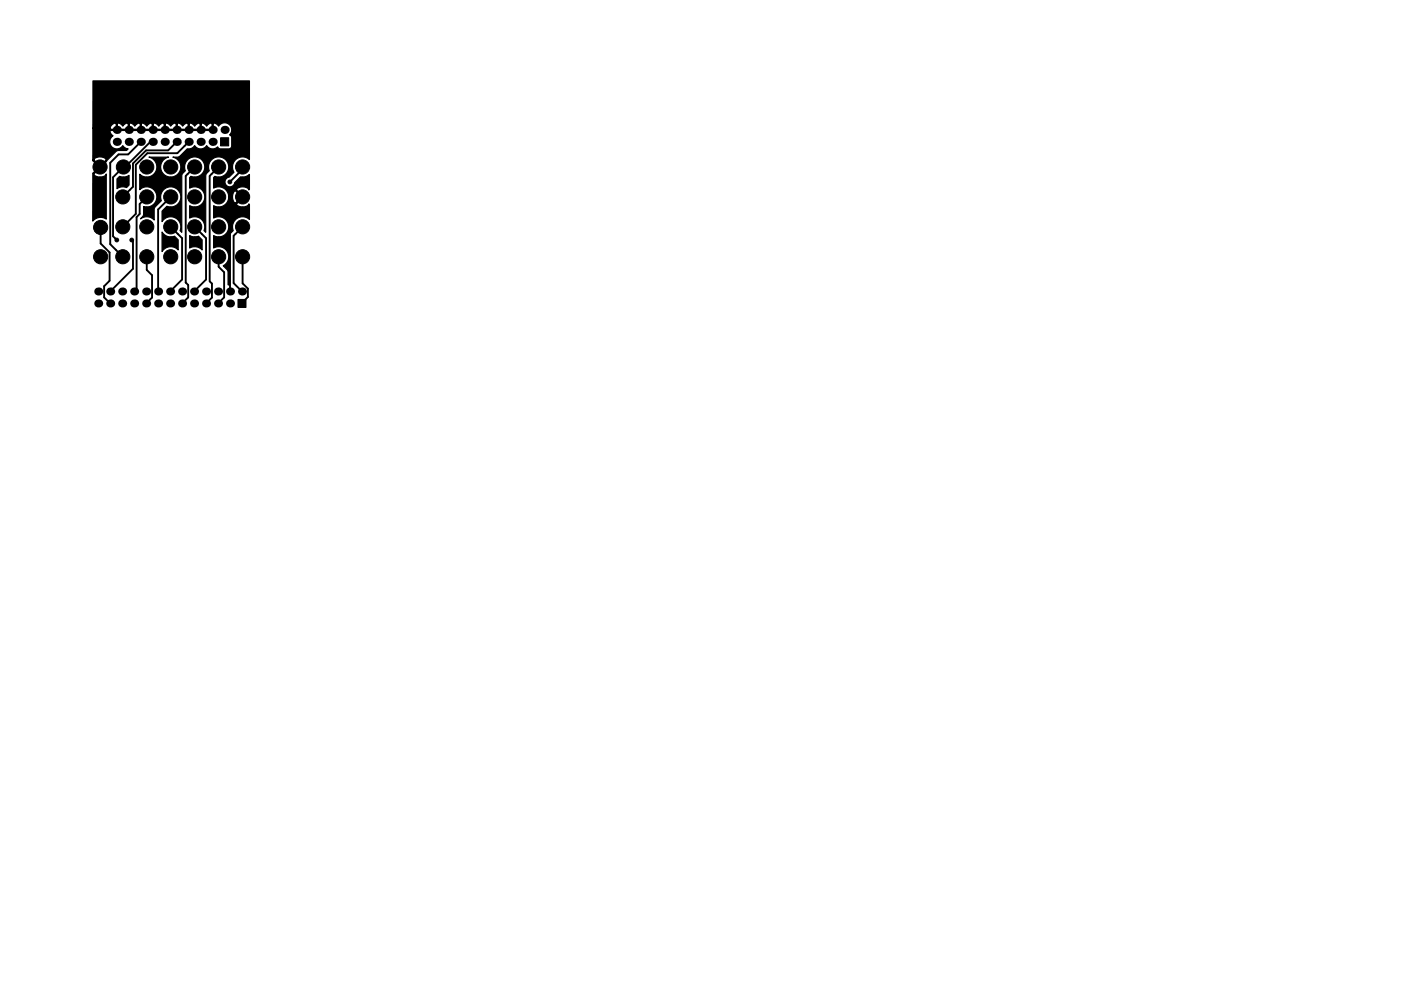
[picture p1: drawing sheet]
<svg xmlns="http://www.w3.org/2000/svg" width="297mm" height="210mm" viewBox="0 0 297 210" stroke-linecap="round" stroke-linejoin="round" font-family="sans-serif">
<g fill="#000">
<circle cx="24.8" cy="27.6" r=".86"/>
<circle cx="24.8" cy="30.1" r=".86"/>
<circle cx="27.3" cy="30.1" r=".86"/>
<circle cx="27.3" cy="27.6" r=".86"/>
<circle cx="29.8" cy="30.1" r=".86"/>
<circle cx="29.8" cy="27.6" r=".86"/>
<circle cx="32.4" cy="30.1" r=".86"/>
<circle cx="32.4" cy="27.6" r=".86"/>
<circle cx="34.9" cy="27.6" r=".86"/>
<circle cx="34.9" cy="30.1" r=".86"/>
<circle cx="37.5" cy="27.6" r=".86"/>
<circle cx="37.5" cy="30.1" r=".86"/>
<circle cx="40" cy="30.1" r=".86"/>
<circle cx="40" cy="27.6" r=".86"/>
<circle cx="42.5" cy="27.6" r=".86"/>
<circle cx="42.5" cy="30.1" r=".86"/>
<circle cx="45.1" cy="27.6" r=".86"/>
<circle cx="45.1" cy="30.1" r=".86"/>
<circle cx="47.6" cy="27.6" r=".86"/>
<circle cx="20.8" cy="64.4" r=".85"/>
<circle cx="20.8" cy="61.8" r=".85"/>
<circle cx="23.4" cy="64.4" r=".85"/>
<circle cx="23.4" cy="61.8" r=".85"/>
<circle cx="25.9" cy="61.8" r=".85"/>
<circle cx="25.9" cy="64.4" r=".85"/>
<circle cx="28.4" cy="64.4" r=".85"/>
<circle cx="28.4" cy="61.8" r=".85"/>
<circle cx="31" cy="64.4" r=".85"/>
<circle cx="31" cy="61.8" r=".85"/>
<circle cx="33.5" cy="64.4" r=".85"/>
<circle cx="33.5" cy="61.8" r=".85"/>
<circle cx="36.1" cy="64.4" r=".85"/>
<circle cx="36.1" cy="61.8" r=".85"/>
<circle cx="38.6" cy="61.8" r=".85"/>
<circle cx="38.6" cy="64.4" r=".85"/>
<circle cx="41.1" cy="61.8" r=".85"/>
<circle cx="41.1" cy="64.4" r=".85"/>
<circle cx="43.7" cy="64.4" r=".85"/>
<circle cx="43.7" cy="61.8" r=".85"/>
<circle cx="46.2" cy="61.8" r=".85"/>
<circle cx="46.2" cy="64.4" r=".85"/>
<circle cx="48.8" cy="64.4" r=".85"/>
<circle cx="48.8" cy="61.8" r=".85"/>
<circle cx="51.3" cy="61.8" r=".85"/>
</g>
<g fill="#000" stroke="#000" stroke-width=".21">
<path d="M46.8 29.2h1.7v1.8h-1.7zM50.5 63.5h1.7v1.7h-1.7z"/>
<circle cx="21.2" cy="38" r=".4"/>
<circle cx="21.2" cy="28.7" r=".4"/>
<circle cx="21.2" cy="35.4" r="1.5"/>
<circle cx="26.2" cy="38" r=".4"/>
<circle cx="26.2" cy="35.4" r="1.5"/>
<circle cx="31.1" cy="38" r=".4"/>
<circle cx="31.1" cy="35.4" r="1.5"/>
<circle cx="36.2" cy="38" r=".4"/>
<circle cx="36.2" cy="35.4" r="1.5"/>
<circle cx="41.3" cy="38" r=".4"/>
<circle cx="41.3" cy="35.4" r="1.5"/>
<circle cx="46.4" cy="38" r=".4"/>
<circle cx="46.4" cy="35.4" r="1.5"/>
<circle cx="48.7" cy="38.6" r=".4"/>
<circle cx="51.4" cy="28.7" r=".4"/>
<circle cx="51.4" cy="38" r=".4"/>
<circle cx="51.4" cy="35.4" r="1.5"/>
<circle cx="21.2" cy="41.8" r=".4"/>
<circle cx="21.2" cy="44.3" r=".4"/>
<circle cx="21.3" cy="54.5" r="1.5"/>
<circle cx="21.3" cy="48.3" r="1.5"/>
<circle cx="24.8" cy="50.9" r=".4"/>
<circle cx="26" cy="48.1" r="1.5"/>
<circle cx="26" cy="54.5" r="1.5"/>
<circle cx="26" cy="41.8" r="1.5"/>
<circle cx="27.9" cy="50.9" r=".4"/>
<circle cx="31.1" cy="44.3" r=".4"/>
<circle cx="31.1" cy="54.5" r="1.5"/>
<circle cx="31.1" cy="48.1" r="1.5"/>
<circle cx="31.1" cy="41.8" r="1.5"/>
<circle cx="36.2" cy="44.3" r=".4"/>
<circle cx="36.2" cy="48.1" r="1.5"/>
<circle cx="36.2" cy="54.5" r="1.5"/>
<circle cx="36.2" cy="41.8" r="1.5"/>
<circle cx="36.3" cy="50.7" r=".4"/>
<circle cx="41.3" cy="44.3" r=".4"/>
<circle cx="41.3" cy="50.7" r=".4"/>
<circle cx="41.3" cy="41.8" r="1.5"/>
<circle cx="41.3" cy="48.1" r="1.5"/>
<circle cx="41.3" cy="54.5" r="1.5"/>
<circle cx="46.4" cy="50.7" r=".4"/>
<circle cx="46.4" cy="44.3" r=".4"/>
<circle cx="46.4" cy="48.1" r="1.5"/>
<circle cx="46.4" cy="54.5" r="1.5"/>
<circle cx="46.4" cy="41.8" r="1.5"/>
<circle cx="51.4" cy="44.3" r=".4"/>
<circle cx="51.4" cy="41.8" r="1.5"/>
<circle cx="51.4" cy="48.1" r="1.5"/>
<circle cx="51.4" cy="54.5" r="1.5"/>
</g>
<g fill="none" stroke="#000" stroke-width=".4">
<path d="M29.8 30.1l-2.6 2.7h-2.1l-1.7 1.7v17.3l2.6 2.7M32.4 30.1h-.5l-5.4 5.3h-.3l-2.2 2.2v12.5l.8 .8M37.5 30.1l-1.8 1.8h-4.7l-2.8 2.8v4.9l-2.2 2.2M40 30.1l-2.4 2.4h-6.4l-2.4 2.5v10.4l-2.8 2.7M41.3 35.4l-1.9 1.9v22.6M46.4 35.4l-1.9 1.9v22.4l.4 .5v2.9l-1.2 1.3M51.4 35.4v.5l-2.7 2.7M21.3 48.3v3.4l1.9 1.9v6l-1.1 1.1v2.4l1.3 1.3M27.9 50.9l.3 .3v5.8l-4.8 4.8M31.1 41.8l-1.5 1.5v2.1l-.6 .7v15.2l-.6 .5M31.1 54.5v2.8l1.1 1.1v4.7l-1.2 1.3M36.2 41.8l-2.7 2.6v17.4"/>
<path d="M36.2 48.1l2.4 2.4v8.8l-2.5 2.5M39.4 59.9l.5 .6v2.6l-1.3 1.3M39.4 59.9h.1M41.3 48.1l2.4 2.4v8.8l-2.6 2.5M46.4 54.5v2.1l1.1 1.2v5.3l-1.3 1.3M51.4 41.8l-2.6 2.6v17.4M51.4 54.5v5.6l1.2 1.1v1.8l-1.3 1.4M51.4 48.1l-1.9 1.9v10.1l1.8 1.7"/>
</g>
<path d="M24.8 38l.6-.6 .1 .1a2.1 2.1 0 0 0 1.9-.3v2.1l-.6 .5-.1-.1a2.1 2.1 0 0 0-1.9 .3zM19.7 17.2h33.2v16.7a2.14 2.14 0 0 0-2.8-.1 2.14 2.14 0 0 0-.5 2.7l-1.2 1.1a1.04 1.04 0 0 0-.3 1.8 1.04 1.04 0 0 0 1.7-.6l1.2-1.3 .2 .1a2.1 2.1 0 0 0 1.7-.6v3.2l-.2 .1-.1-.3a2.15 2.15 0 0 0-2.3 0l-.2 .3 1.5 1.5-1.5 1.5 .2 .3a2.15 2.15 0 0 0 2.3 0l.1-.3 .2 .1v3.2a2.13 2.13 0 0 0-2.7-.2 2.13 2.13 0 0 0-.7 2.5l-.7 .7-.1 .4v10.4l-.1 .1-.2-.1-.1-3-1-1a2.14 2.14 0 0 0 .9-2.9 2.14 2.14 0 0 0-2.9-.9v-2.6a2.14 2.14 0 0 0 3.2-1.9 2.14 2.14 0 0 0-3.2-1.8v-2.6a2.14 2.14 0 0 0 3.2-1.9h.8l.2 .8 .4 .5 1.4-1.3-1.4-1.3-.3 .1-.2 .4-.1 .8h-.8a2.13 2.13 0 0 0-3.2-1.9v-2.2l.3-.3a2.14 2.14 0 0 0 2.9-1.7 2.14 2.14 0 0 0-2.4-2.4 2.14 2.14 0 0 0-1.7 2.9l-.6 .7-.2 .4v12l-.3-.4v-.1a2.14 2.14 0 0 0-.7-2.4 2.14 2.14 0 0 0-2.4-.1l.1-2.6a2.14 2.14 0 0 0 3.1-2 2.14 2.14 0 0 0-3.2-1.8v-2.2l.3-.3a2.14 2.14 0 0 0 2.9-1.7 2.14 2.14 0 0 0-2.4-2.4 2.14 2.14 0 0 0-1.7 2.9l-.6 .7-.2 .4v12l-.3-.4v-.1a2.14 2.14 0 0 0-1.1-2.6 2.14 2.14 0 0 0-2.7 .8v-2.2l1-1a2.14 2.14 0 0 0 2.9-1.8 2.14 2.14 0 0 0-2.4-2.3 2.14 2.14 0 0 0-1.7 2.9l-1.4 1.5-.1 2.6-.2-.2a2.14 2.14 0 0 0-2.7-.1l.6-.8 .1-1.8a2.14 2.14 0 0 0 2.7-2.5 2.14 2.14 0 0 0-3.6-1.1v-3.2l.2 .1a2.14 2.14 0 0 0 3.2-.7 2.14 2.14 0 0 0-1.4-3.1h4.1a2.14 2.14 0 0 0-1.3 3.3 2.14 2.14 0 0 0 3.6 0 2.14 2.14 0 0 0-1.3-3.3l1.4-.1 1.6-1.6a1.5 1.5 0 0 0 1.6-.7 1.51 1.51 0 0 0 2.5 0 1.51 1.51 0 0 0 2.4 .2l.4 .5h1.9a.64 .64 0 0 0 .6-.6v-1.9l-.4-.5a1.5 1.5 0 0 0-.1-2.2 1.5 1.5 0 0 0-2.3 .4l-.2-.4a.68 .68 0 0 0-.9-.2v1.5h-21.8a.9 .9 0 0 0 .6 1.1 1.5 1.5 0 0 0-.3 2.4 1.5 1.5 0 0 0 2.3-.3l.5 .4 .7 .3-.4 .3h-1.7l-.4 .2-4.8 4.8a1.64 1.64 0 0 0 2.6 0v9.6a2.12 2.12 0 0 0-2.8 .4v-10.2l1.3-1.3-1.3-1.3v-.2h.2l1.3 1.3 1.3-1.3-.1-.3a2.15 2.15 0 0 0-2.3 0l-.2 .3h-.2v-6.7h3.6l.1 .2h1.2v-1.2h.3v1.2h2.3v-1.2h.2v1.2h2.3v-1.2h.3v1.2h2.3v-1.2h.2v1.2h2.3v-1.2h.3v1.2h2.2v-1.2h.3v1.2h2.3v-1.2h.2v1.2h2.3v-1.2h.3v1.2h2.3v-1.2l-.3-.1-.4 .2-.5 .5-.7-.7-.7 .1a.97 .97 0 0 0-1.1 .6l-.3-.4a.94 .94 0 0 0-1.1-.2 .97 .97 0 0 0-1.2 .6l-.2-.4a.94 .94 0 0 0-1.2-.2 .97 .97 0 0 0-1.1 .6l-.3-.4a.94 .94 0 0 0-1.1-.2 .97 .97 0 0 0-1.1 .6l-.3-.4a.94 .94 0 0 0-1.1-.2 .97 .97 0 0 0-1.2 .6l-.2-.4a.94 .94 0 0 0-1.2-.2 .97 .97 0 0 0-1.1 .6l-.3-.4a.94 .94 0 0 0-1.1-.2 .97 .97 0 0 0-1.2 .6l-.2-.4a.94 .94 0 0 0-1.2-.2 1.09 1.09 0 0 0-1.3 1h-3.6zM34.4 49.2a2.11 2.11 0 0 0 2.6 .9l.8 .8v2.1a2.13 2.13 0 0 0-3.4 .4zM40.2 50h.1a2.1 2.1 0 0 0 1.8 .1l.8 .8v2.1a2.12 2.12 0 0 0-2.7-.4zM48.6 61.7h.3v.3h-.3z" fill="#000" stroke="#000" stroke-width=".25"/>
</svg>
